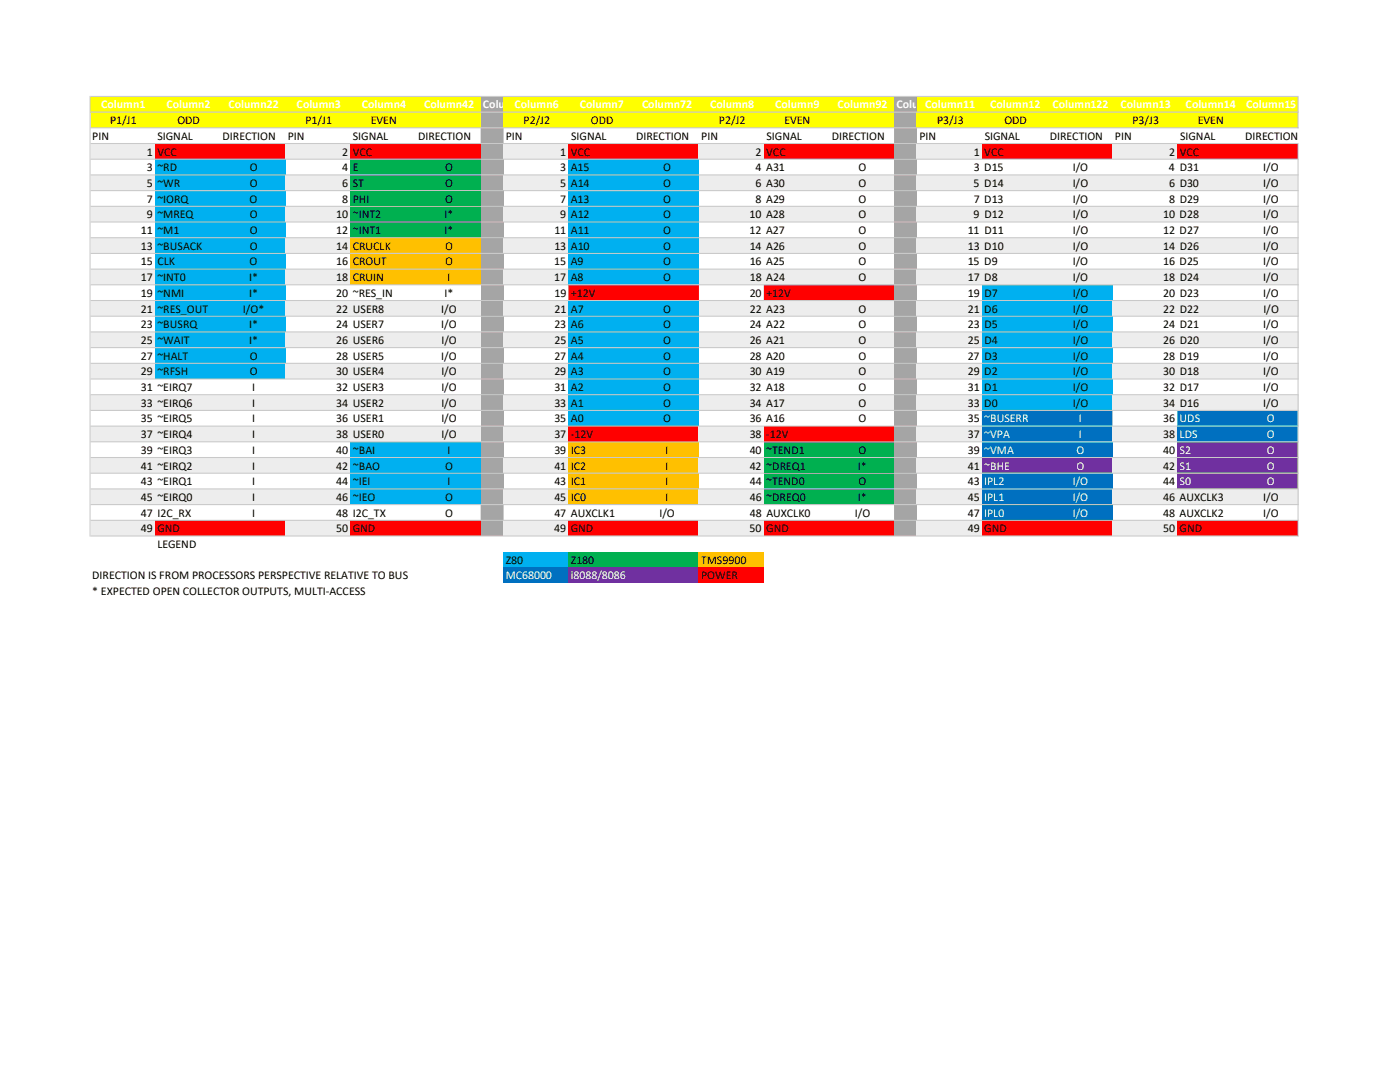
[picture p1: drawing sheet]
<svg xmlns="http://www.w3.org/2000/svg" width="279mm" height="216mm" viewBox="0 0 279 216" stroke-linecap="round" stroke-linejoin="round" font-family="sans-serif">
<defs><g id="words">
<g font-size="2.4" fill="#fff">
<text x="20.2" y="21.6">Column1</text>
<text x="33.2" y="21.6">Column2</text>
<text x="45.6" y="21.6">Column22</text>
<text x="59.2" y="21.6">Column3</text>
<text x="72.2" y="21.6">Column4</text>
<text x="84.6" y="21.6">Column42</text>
<text x="96.4" y="21.6">Column5</text>
<text x="102.7" y="21.6">Column6</text>
<text x="115.7" y="21.6">Column7</text>
<text x="128.1" y="21.6">Column72</text>
<text x="141.7" y="21.6">Column8</text>
<text x="154.7" y="21.6">Column9</text>
<text x="167.1" y="21.6">Column92</text>
<text x="178.9" y="21.6">Column10</text>
<text x="184.6" y="21.6">Column11</text>
<text x="197.6" y="21.6">Column12</text>
<text x="210" y="21.6">Column122</text>
<text x="223.6" y="21.6">Column13</text>
<text x="236.6" y="21.6">Column14</text>
<text x="248.7" y="21.6">Column15</text>
<text x="196.4" y="84.3">~BUSERR</text>
<text x="196.4" y="87.4">~VPA</text>
<text x="215.3" y="84.3">I</text>
<text x="215.3" y="87.4">I</text>
<text x="235.4" y="84.3">UDS</text>
<text x="235.4" y="87.4">LDS</text>
<text x="252.8" y="87.4">O</text>
<text x="252.9" y="84.3">O</text>
<text x="196.4" y="90.6">~VMA</text>
<text x="196.4" y="93.7">~BHE</text>
<text x="214.8" y="90.6">O</text>
<text x="214.9" y="93.7">O</text>
<text x="235.4" y="90.6">S2</text>
<text x="235.4" y="93.7">S1</text>
<text x="252.8" y="90.6">O</text>
<text x="252.8" y="93.7">O</text>
<text x="196.4" y="96.8">IPL2</text>
<text x="196.4" y="99.9">IPL1</text>
<text x="214.1" y="96.8">I/O</text>
<text x="214.1" y="99.9">I/O</text>
<text x="235.4" y="96.8">S0</text>
<text x="252.8" y="96.8">O</text>
<text x="196.4" y="103.1">IPL0</text>
<text x="214.1" y="103.1">I/O</text>
<text x="100.9" y="115.6">MC68000</text>
<text x="113.9" y="115.6">i8088/8086</text>
</g>
<g font-size="2.4">
<text x="18.4" y="27.9">PIN</text>
<text x="22" y="24.8">P1/J1</text>
<text x="31.4" y="27.9">SIGNAL</text>
<text x="35.4" y="24.8">ODD</text>
<text x="44.4" y="27.9">DIRECTION</text>
<text x="57.4" y="27.9">PIN</text>
<text x="61" y="24.8">P1/J1</text>
<text x="70.4" y="27.9">SIGNAL</text>
<text x="74" y="24.8">EVEN</text>
<text x="83.4" y="27.9">DIRECTION</text>
<text x="101" y="27.9">PIN</text>
<text x="104.5" y="24.8">P2/J2</text>
<text x="114" y="27.9">SIGNAL</text>
<text x="117.9" y="24.8">ODD</text>
<text x="127" y="27.9">DIRECTION</text>
<text x="140" y="27.9">PIN</text>
<text x="143.5" y="24.8">P2/J2</text>
<text x="153" y="27.9">SIGNAL</text>
<text x="156.5" y="24.8">EVEN</text>
<text x="166" y="27.9">DIRECTION</text>
<text x="183.5" y="27.9">PIN</text>
<text x="187" y="24.8">P3/J3</text>
<text x="196.5" y="27.9">SIGNAL</text>
<text x="200.4" y="24.8">ODD</text>
<text x="209.5" y="27.9">DIRECTION</text>
<text x="222.5" y="27.9">PIN</text>
<text x="226" y="24.8">P3/J3</text>
<text x="235.5" y="27.9">SIGNAL</text>
<text x="239.1" y="24.8">EVEN</text>
<text x="248.5" y="27.9">DIRECTION</text>
<text x="29.3" y="31">1 VCC</text>
<text x="29.3" y="34.2">3 ~RD</text>
<text x="49.8" y="34.2">O</text>
<text x="68.3" y="31">2 VCC</text>
<text x="68.3" y="34.2">4 E</text>
<text x="88.8" y="34.2">O</text>
<text x="111.8" y="34.2">3 A15</text>
<text x="111.8" y="31">1 VCC</text>
<text x="132.3" y="34.2">O</text>
<text x="150.8" y="34.2">4 A31</text>
<text x="150.8" y="31">2 VCC</text>
<text x="171.3" y="34.2">O</text>
<text x="194.3" y="34.2">3 D15</text>
<text x="194.3" y="31">1 VCC</text>
<text x="214.1" y="34.2">I/O</text>
<text x="233.3" y="34.2">4 D31</text>
<text x="233.3" y="31">2 VCC</text>
<text x="252.1" y="34.2">I/O</text>
<text x="29.3" y="37.3">5 ~WR</text>
<text x="29.3" y="40.4">7 ~IORQ</text>
<text x="49.8" y="40.4">O</text>
<text x="49.8" y="37.3">O</text>
<text x="68.3" y="37.3">6 ST</text>
<text x="68.3" y="40.4">8 PHI</text>
<text x="88.8" y="40.4">O</text>
<text x="88.8" y="37.3">O</text>
<text x="111.8" y="37.3">5 A14</text>
<text x="111.8" y="40.4">7 A13</text>
<text x="132.3" y="40.4">O</text>
<text x="132.3" y="37.3">O</text>
<text x="150.8" y="40.4">8 A29</text>
<text x="150.8" y="37.3">6 A30</text>
<text x="171.3" y="37.3">O</text>
<text x="171.3" y="40.4">O</text>
<text x="194.3" y="37.3">5 D14</text>
<text x="194.3" y="40.4">7 D13</text>
<text x="214.1" y="40.4">I/O</text>
<text x="214.1" y="37.3">I/O</text>
<text x="233.3" y="37.3">6 D30</text>
<text x="233.3" y="40.4">8 D29</text>
<text x="252.1" y="37.3">I/O</text>
<text x="252.1" y="40.4">I/O</text>
<text x="28.1" y="46.7">11 ~M1</text>
<text x="29.3" y="43.6">9 ~MREQ</text>
<text x="49.8" y="43.6">O</text>
<text x="49.8" y="46.7">O</text>
<text x="67.1" y="43.6">10 ~INT2</text>
<text x="67.1" y="46.7">12 ~INT1</text>
<text x="88.7" y="43.6">I*</text>
<text x="88.7" y="46.7">I*</text>
<text x="110.6" y="46.7">11 A11</text>
<text x="111.8" y="43.6">9 A12</text>
<text x="132.3" y="46.7">O</text>
<text x="132.3" y="43.6">O</text>
<text x="149.6" y="46.7">12 A27</text>
<text x="149.6" y="43.6">10 A28</text>
<text x="171.3" y="46.7">O</text>
<text x="171.3" y="43.6">O</text>
<text x="193.1" y="46.7">11 D11</text>
<text x="194.3" y="43.6">9 D12</text>
<text x="214.1" y="46.7">I/O</text>
<text x="214.1" y="43.6">I/O</text>
<text x="232.1" y="46.7">12 D27</text>
<text x="232.1" y="43.6">10 D28</text>
<text x="252.1" y="46.7">I/O</text>
<text x="252.1" y="43.6">I/O</text>
<text x="28.1" y="49.8">13 ~BUSACK</text>
<text x="28.1" y="53">15 CLK</text>
<text x="49.8" y="53">O</text>
<text x="49.8" y="49.8">O</text>
<text x="67.1" y="53">16 CROUT</text>
<text x="67.1" y="49.8">14 CRUCLK</text>
<text x="88.8" y="53">O</text>
<text x="88.8" y="49.8">O</text>
<text x="110.6" y="53">15 A9</text>
<text x="110.6" y="49.8">13 A10</text>
<text x="132.3" y="53">O</text>
<text x="132.4" y="49.8">O</text>
<text x="149.6" y="53">16 A25</text>
<text x="149.6" y="49.8">14 A26</text>
<text x="171.3" y="53">O</text>
<text x="171.3" y="49.8">O</text>
<text x="193.1" y="53">15 D9</text>
<text x="193.1" y="49.8">13 D10</text>
<text x="214.1" y="53">I/O</text>
<text x="214.1" y="49.8">I/O</text>
<text x="232.1" y="53">16 D25</text>
<text x="232.1" y="49.8">14 D26</text>
<text x="252.1" y="53">I/O</text>
<text x="252.1" y="49.8">I/O</text>
<text x="28.1" y="56.1">17 ~INT0</text>
<text x="28.1" y="59.2">19 ~NMI</text>
<text x="49.7" y="59.2">I*</text>
<text x="49.7" y="56.1">I*</text>
<text x="67.1" y="59.2">20 ~RES_IN</text>
<text x="67.1" y="56.1">18 CRUIN</text>
<text x="88.7" y="59.2">I*</text>
<text x="89.3" y="56.1">I</text>
<text x="110.6" y="56.1">17 A8</text>
<text x="110.6" y="59.2">19 +12V</text>
<text x="132.3" y="56.1">O</text>
<text x="149.6" y="56.1">18 A24</text>
<text x="149.6" y="59.2">20 +12V</text>
<text x="171.3" y="56.1">O</text>
<text x="193.1" y="56.1">17 D8</text>
<text x="193.2" y="59.2">19 D7</text>
<text x="214.1" y="56.1">I/O</text>
<text x="214.1" y="59.2">I/O</text>
<text x="232.1" y="56.1">18 D24</text>
<text x="232.1" y="59.2">20 D23</text>
<text x="252.1" y="56.1">I/O</text>
<text x="252.1" y="59.2">I/O</text>
<text x="28.1" y="62.4">21 ~RES_OUT</text>
<text x="28.1" y="65.5">23 ~BUSRQ</text>
<text x="48.5" y="62.4">I/O*</text>
<text x="49.7" y="65.5">I*</text>
<text x="67.1" y="65.5">24 USER7</text>
<text x="67.1" y="62.4">22 USER8</text>
<text x="88.1" y="62.4">I/O</text>
<text x="88.1" y="65.5">I/O</text>
<text x="110.6" y="65.5">23 A6</text>
<text x="110.7" y="62.4">21 A7</text>
<text x="132.3" y="65.5">O</text>
<text x="132.4" y="62.4">O</text>
<text x="149.6" y="62.4">22 A23</text>
<text x="149.6" y="65.5">24 A22</text>
<text x="171.3" y="65.5">O</text>
<text x="171.4" y="62.4">O</text>
<text x="193.1" y="62.4">21 D6</text>
<text x="193.1" y="65.5">23 D5</text>
<text x="214.1" y="65.5">I/O</text>
<text x="214.1" y="62.4">I/O</text>
<text x="232.1" y="62.4">22 D22</text>
<text x="232.1" y="65.5">24 D21</text>
<text x="252.1" y="65.5">I/O</text>
<text x="252.1" y="62.4">I/O</text>
<text x="28.1" y="68.6">25 ~WAIT</text>
<text x="28.1" y="71.8">27 ~HALT</text>
<text x="49.7" y="68.6">I*</text>
<text x="49.8" y="71.8">O</text>
<text x="67.1" y="71.8">28 USER5</text>
<text x="67.1" y="68.6">26 USER6</text>
<text x="88.1" y="71.8">I/O</text>
<text x="88.1" y="68.6">I/O</text>
<text x="110.6" y="71.8">27 A4</text>
<text x="110.6" y="68.6">25 A5</text>
<text x="132.3" y="71.8">O</text>
<text x="132.3" y="68.6">O</text>
<text x="149.6" y="71.8">28 A20</text>
<text x="149.6" y="68.6">26 A21</text>
<text x="171.3" y="71.8">O</text>
<text x="171.4" y="68.6">O</text>
<text x="193.2" y="71.8">27 D3</text>
<text x="193.2" y="68.6">25 D4</text>
<text x="214.1" y="71.8">I/O</text>
<text x="214.1" y="68.6">I/O</text>
<text x="232.1" y="71.8">28 D19</text>
<text x="232.1" y="68.6">26 D20</text>
<text x="252.1" y="71.8">I/O</text>
<text x="252.1" y="68.6">I/O</text>
<text x="28.1" y="74.9">29 ~RFSH</text>
<text x="49.8" y="74.9">O</text>
<text x="67.1" y="74.9">30 USER4</text>
<text x="88.1" y="74.9">I/O</text>
<text x="110.6" y="74.9">29 A3</text>
<text x="132.4" y="74.9">O</text>
<text x="149.6" y="74.9">30 A19</text>
<text x="171.3" y="74.9">O</text>
<text x="193.1" y="74.9">29 D2</text>
<text x="214.1" y="74.9">I/O</text>
<text x="232.1" y="74.9">30 D18</text>
<text x="252.1" y="74.9">I/O</text>
<text x="28.1" y="78">31 ~EIRQ7</text>
<text x="28.1" y="81.2">33 ~EIRQ6</text>
<text x="50.3" y="78">I</text>
<text x="50.3" y="81.2">I</text>
<text x="67.1" y="78">32 USER3</text>
<text x="67.1" y="81.2">34 USER2</text>
<text x="88.1" y="78">I/O</text>
<text x="88.1" y="81.2">I/O</text>
<text x="110.6" y="78">31 A2</text>
<text x="110.6" y="81.2">33 A1</text>
<text x="132.4" y="78">O</text>
<text x="132.4" y="81.2">O</text>
<text x="149.6" y="78">32 A18</text>
<text x="149.6" y="81.2">34 A17</text>
<text x="171.3" y="78">O</text>
<text x="171.3" y="81.2">O</text>
<text x="193.1" y="78">31 D1</text>
<text x="193.1" y="81.2">33 D0</text>
<text x="214.1" y="78">I/O</text>
<text x="214.1" y="81.2">I/O</text>
<text x="232.1" y="78">32 D17</text>
<text x="232.1" y="81.2">34 D16</text>
<text x="252.1" y="78">I/O</text>
<text x="252.1" y="81.2">I/O</text>
<text x="28.1" y="84.3">35 ~EIRQ5</text>
<text x="28.1" y="87.4">37 ~EIRQ4</text>
<text x="50.3" y="84.3">I</text>
<text x="50.3" y="87.4">I</text>
<text x="67.1" y="84.3">36 USER1</text>
<text x="67.1" y="87.4">38 USER0</text>
<text x="88.1" y="84.3">I/O</text>
<text x="88.1" y="87.4">I/O</text>
<text x="110.6" y="84.3">35 A0</text>
<text x="110.6" y="87.4">37 -12V</text>
<text x="132.4" y="84.3">O</text>
<text x="149.6" y="87.4">38 -12V</text>
<text x="149.6" y="84.3">36 A16</text>
<text x="171.3" y="84.3">O</text>
<text x="193.1" y="84.3">35</text>
<text x="193.1" y="87.4">37</text>
<text x="232.1" y="84.3">36</text>
<text x="232.1" y="87.4">38</text>
<text x="28.1" y="90.6">39 ~EIRQ3</text>
<text x="28.1" y="93.7">41 ~EIRQ2</text>
<text x="50.3" y="90.6">I</text>
<text x="50.3" y="93.7">I</text>
<text x="67.1" y="90.6">40 ~BAI</text>
<text x="67.1" y="93.7">42 ~BAO</text>
<text x="88.8" y="93.7">O</text>
<text x="89.3" y="90.6">I</text>
<text x="110.6" y="90.6">39 IC3</text>
<text x="110.6" y="93.7">41 IC2</text>
<text x="132.8" y="90.6">I</text>
<text x="132.8" y="93.7">I</text>
<text x="149.6" y="90.6">40 ~TEND1</text>
<text x="149.6" y="93.7">42 ~DREQ1</text>
<text x="171.2" y="93.7">I*</text>
<text x="171.3" y="90.6">O</text>
<text x="193.1" y="93.7">41</text>
<text x="193.2" y="90.6">39</text>
<text x="232.1" y="90.6">40</text>
<text x="232.1" y="93.7">42</text>
<text x="28.1" y="96.8">43 ~EIRQ1</text>
<text x="28.1" y="99.9">45 ~EIRQ0</text>
<text x="50.3" y="96.8">I</text>
<text x="50.3" y="99.9">I</text>
<text x="67.1" y="96.8">44 ~IEI</text>
<text x="67.1" y="99.9">46 ~IEO</text>
<text x="88.8" y="99.9">O</text>
<text x="89.3" y="96.8">I</text>
<text x="110.6" y="96.8">43 IC1</text>
<text x="110.6" y="99.9">45 IC0</text>
<text x="132.8" y="96.8">I</text>
<text x="132.8" y="99.9">I</text>
<text x="149.6" y="96.8">44 ~TEND0</text>
<text x="149.6" y="99.9">46 ~DREQ0</text>
<text x="171.2" y="99.9">I*</text>
<text x="171.3" y="96.8">O</text>
<text x="193.1" y="99.9">45</text>
<text x="193.1" y="96.8">43</text>
<text x="232.1" y="96.8">44</text>
<text x="232.1" y="99.9">46 AUXCLK3</text>
<text x="252.1" y="99.9">I/O</text>
<text x="28.1" y="103.1">47 I2C_RX</text>
<text x="28.1" y="106.2">49 GND</text>
<text x="50.3" y="103.1">I</text>
<text x="67.1" y="103.1">48 I2C_TX</text>
<text x="67.1" y="106.2">50 GND</text>
<text x="88.8" y="103.1">O</text>
<text x="110.6" y="106.2">49 GND</text>
<text x="110.6" y="103.1">47 AUXCLK1</text>
<text x="131.6" y="103.1">I/O</text>
<text x="149.6" y="106.2">50 GND</text>
<text x="149.6" y="103.1">48 AUXCLK0</text>
<text x="170.6" y="103.1">I/O</text>
<text x="193.1" y="106.2">49 GND</text>
<text x="193.2" y="103.1">47</text>
<text x="232.1" y="103.1">48 AUXCLK2</text>
<text x="232.1" y="106.2">50 GND</text>
<text x="252.1" y="103.1">I/O</text>
<text x="31.4" y="109.3">LEGEND</text>
<text x="100.9" y="112.5">Z80</text>
<text x="113.9" y="112.5">Z180</text>
<text x="139.9" y="112.5">TMS9900</text>
<text x="18.4" y="115.6">DIRECTION IS FROM PROCESSORS PERSPECTIVE RELATIVE TO BUS</text>
<text x="18.4" y="118.7">* EXPECTED OPEN COLLECTOR OUTPUTS, MULTI-ACCESS</text>
<text x="139.9" y="115.6">POWER</text>
</g>
</g></defs>
<path d="M18.1 19.4h77.9v3h-77.9z" fill="#ff0"/>
<path d="M95.9 19.4h4.6v3h-4.6z" fill="#a5a5a5"/>
<path d="M100.5 19.4h78v3h-78z" fill="#ff0"/>
<path d="M178.4 19.4h4.6v3h-4.6z" fill="#a5a5a5"/>
<path d="M183 19.4h76.1v3h-76.1zM18.1 22.4h77.9v3.1h-77.9z" fill-rule="evenodd" fill="#ff0"/>
<path d="M95.9 22.4h4.6v3.1h-4.6z" fill="#a5a5a5"/>
<path d="M100.5 22.4h78v3.1h-78z" fill="#ff0"/>
<path d="M178.4 22.4h4.6v3.1h-4.6z" fill="#a5a5a5"/>
<path d="M183 22.4h76.1v3.1h-76.1z" fill="#ff0"/>
<path d="M95.9 25.5h4.6v3.2h-4.6zM178.4 25.5h4.6v3.2h-4.6z" fill-rule="evenodd" fill="#a5a5a5"/>
<path d="M18.1 28.6h12.9v3.2h-12.9z" fill="#ededed"/>
<path d="M30.9 28.6h26.1v3.2h-26.1z" fill="#f00"/>
<path d="M56.9 28.6h13.1v3.2h-13.1z" fill="#ededed"/>
<path d="M69.9 28.6h26.1v3.2h-26.1z" fill="#f00"/>
<path d="M95.9 28.6h4.6v3.2h-4.6z" fill="#a5a5a5"/>
<path d="M100.5 28.6h13v3.2h-13z" fill="#ededed"/>
<path d="M113.5 28.6h26v3.2h-26z" fill="#f00"/>
<path d="M139.4 28.6h13.1v3.2h-13.1z" fill="#ededed"/>
<path d="M152.4 28.6h26.1v3.2h-26.1z" fill="#f00"/>
<path d="M178.4 28.6h4.6v3.2h-4.6z" fill="#a5a5a5"/>
<path d="M183 28.6h13v3.2h-13z" fill="#ededed"/>
<path d="M196 28.6h26v3.2h-26z" fill="#f00"/>
<path d="M222 28.6h13v3.2h-13z" fill="#ededed"/>
<path d="M234.9 28.6h24.2v3.2h-24.2z" fill="#f00"/>
<path d="M30.9 31.7h26.1v3.2h-26.1z" fill="#00b0f0"/>
<path d="M69.9 31.7h26.1v3.2h-26.1z" fill="#00b050"/>
<path d="M95.9 31.7h4.6v3.2h-4.6z" fill="#a5a5a5"/>
<path d="M113.5 31.7h26v3.2h-26z" fill="#00b0f0"/>
<path d="M178.4 31.7h4.6v3.2h-4.6z" fill="#a5a5a5"/>
<path d="M18.1 34.9h12.9v3.2h-12.9z" fill="#ededed"/>
<path d="M30.9 34.9h26.1v3.2h-26.1z" fill="#00b0f0"/>
<path d="M56.9 34.9h13.1v3.2h-13.1z" fill="#ededed"/>
<path d="M69.9 34.9h26.1v3.2h-26.1z" fill="#00b050"/>
<path d="M95.9 34.9h4.6v3.2h-4.6z" fill="#a5a5a5"/>
<path d="M100.5 34.9h13v3.2h-13z" fill="#ededed"/>
<path d="M113.5 34.9h26v3.2h-26z" fill="#00b0f0"/>
<path d="M139.4 34.9h39.1v3.2h-39.1z" fill="#ededed"/>
<path d="M178.4 34.9h4.6v3.2h-4.6z" fill="#a5a5a5"/>
<path d="M183 34.9h76.1v3.2h-76.1z" fill="#ededed"/>
<path d="M30.9 38h26.1v3.2h-26.1z" fill="#00b0f0"/>
<path d="M69.9 38h26.1v3.2h-26.1z" fill="#00b050"/>
<path d="M95.9 38h4.6v3.2h-4.6z" fill="#a5a5a5"/>
<path d="M113.5 38h26v3.2h-26z" fill="#00b0f0"/>
<path d="M178.4 38h4.6v3.2h-4.6z" fill="#a5a5a5"/>
<path d="M18.1 41.1h12.9v3.2h-12.9z" fill="#ededed"/>
<path d="M30.9 41.1h26.1v3.2h-26.1z" fill="#00b0f0"/>
<path d="M56.9 41.1h13.1v3.2h-13.1z" fill="#ededed"/>
<path d="M69.9 41.1h26.1v3.2h-26.1z" fill="#00b050"/>
<path d="M95.9 41.1h4.6v3.2h-4.6z" fill="#a5a5a5"/>
<path d="M100.5 41.1h13v3.2h-13z" fill="#ededed"/>
<path d="M113.5 41.1h26v3.2h-26z" fill="#00b0f0"/>
<path d="M139.4 41.1h39.1v3.2h-39.1z" fill="#ededed"/>
<path d="M178.4 41.1h4.6v3.2h-4.6z" fill="#a5a5a5"/>
<path d="M183 41.1h76.1v3.2h-76.1z" fill="#ededed"/>
<path d="M30.9 44.3h26.1v3.2h-26.1z" fill="#00b0f0"/>
<path d="M69.9 44.3h26.1v3.2h-26.1z" fill="#00b050"/>
<path d="M95.9 44.3h4.6v3.2h-4.6z" fill="#a5a5a5"/>
<path d="M113.5 44.3h26v3.2h-26z" fill="#00b0f0"/>
<path d="M178.4 44.3h4.6v3.2h-4.6z" fill="#a5a5a5"/>
<path d="M18.1 47.4h12.9v3.2h-12.9z" fill="#ededed"/>
<path d="M30.9 47.4h26.1v3.2h-26.1z" fill="#00b0f0"/>
<path d="M56.9 47.4h13.1v3.2h-13.1z" fill="#ededed"/>
<path d="M69.9 47.4h26.1v3.2h-26.1z" fill="#ffc000"/>
<path d="M95.9 47.4h4.6v3.2h-4.6z" fill="#a5a5a5"/>
<path d="M100.5 47.4h13v3.2h-13z" fill="#ededed"/>
<path d="M113.5 47.4h26v3.2h-26z" fill="#00b0f0"/>
<path d="M139.4 47.4h39.1v3.2h-39.1z" fill="#ededed"/>
<path d="M178.4 47.4h4.6v3.2h-4.6z" fill="#a5a5a5"/>
<path d="M183 47.4h76.1v3.2h-76.1z" fill="#ededed"/>
<path d="M30.9 50.5h26.1v3.2h-26.1z" fill="#00b0f0"/>
<path d="M69.9 50.5h26.1v3.2h-26.1z" fill="#ffc000"/>
<path d="M95.9 50.5h4.6v3.2h-4.6z" fill="#a5a5a5"/>
<path d="M113.5 50.5h26v3.2h-26z" fill="#00b0f0"/>
<path d="M178.4 50.5h4.6v3.2h-4.6z" fill="#a5a5a5"/>
<path d="M18.1 53.7h12.9v3.2h-12.9z" fill="#ededed"/>
<path d="M30.9 53.7h26.1v3.2h-26.1z" fill="#00b0f0"/>
<path d="M56.9 53.7h13.1v3.2h-13.1z" fill="#ededed"/>
<path d="M69.9 53.7h26.1v3.2h-26.1z" fill="#ffc000"/>
<path d="M95.9 53.7h4.6v3.2h-4.6z" fill="#a5a5a5"/>
<path d="M100.5 53.7h13v3.2h-13z" fill="#ededed"/>
<path d="M113.5 53.7h26v3.2h-26z" fill="#00b0f0"/>
<path d="M139.4 53.7h39.1v3.2h-39.1z" fill="#ededed"/>
<path d="M178.4 53.7h4.6v3.2h-4.6z" fill="#a5a5a5"/>
<path d="M183 53.7h76.1v3.2h-76.1z" fill="#ededed"/>
<path d="M30.9 56.8h26.1v3.2h-26.1z" fill="#00b0f0"/>
<path d="M95.9 56.8h4.6v3.2h-4.6z" fill="#a5a5a5"/>
<path d="M113.5 56.8h26v3.2h-26zM152.4 56.8h26.1v3.2h-26.1z" fill-rule="evenodd" fill="#f00"/>
<path d="M178.4 56.8h4.6v3.2h-4.6z" fill="#a5a5a5"/>
<path d="M196 56.8h26v3.2h-26z" fill="#00b0f0"/>
<path d="M18.1 59.9h12.9v3.2h-12.9z" fill="#ededed"/>
<path d="M30.9 59.9h26.1v3.2h-26.1z" fill="#00b0f0"/>
<path d="M56.9 59.9h39.1v3.2h-39.1z" fill="#ededed"/>
<path d="M95.9 59.9h4.6v3.2h-4.6z" fill="#a5a5a5"/>
<path d="M100.5 59.9h13v3.2h-13z" fill="#ededed"/>
<path d="M113.5 59.9h26v3.2h-26z" fill="#00b0f0"/>
<path d="M139.4 59.9h39.1v3.2h-39.1z" fill="#ededed"/>
<path d="M178.4 59.9h4.6v3.2h-4.6z" fill="#a5a5a5"/>
<path d="M183 59.9h13v3.2h-13z" fill="#ededed"/>
<path d="M196 59.9h26v3.2h-26z" fill="#00b0f0"/>
<path d="M222 59.9h37.1v3.2h-37.1z" fill="#ededed"/>
<path d="M30.9 63.1h26.1v3.2h-26.1z" fill="#00b0f0"/>
<path d="M95.9 63.1h4.6v3.2h-4.6z" fill="#a5a5a5"/>
<path d="M113.5 63.1h26v3.2h-26z" fill="#00b0f0"/>
<path d="M178.4 63.1h4.6v3.2h-4.6z" fill="#a5a5a5"/>
<path d="M196 63.1h26v3.2h-26z" fill="#00b0f0"/>
<path d="M18.1 66.2h12.9v3.2h-12.9z" fill="#ededed"/>
<path d="M30.9 66.2h26.1v3.2h-26.1z" fill="#00b0f0"/>
<path d="M56.9 66.2h39.1v3.2h-39.1z" fill="#ededed"/>
<path d="M95.9 66.2h4.6v3.2h-4.6z" fill="#a5a5a5"/>
<path d="M100.5 66.2h13v3.2h-13z" fill="#ededed"/>
<path d="M113.5 66.2h26v3.2h-26z" fill="#00b0f0"/>
<path d="M139.4 66.2h39.1v3.2h-39.1z" fill="#ededed"/>
<path d="M178.4 66.2h4.6v3.2h-4.6z" fill="#a5a5a5"/>
<path d="M183 66.2h13v3.2h-13z" fill="#ededed"/>
<path d="M196 66.2h26v3.2h-26z" fill="#00b0f0"/>
<path d="M222 66.2h37.1v3.2h-37.1z" fill="#ededed"/>
<path d="M30.9 69.3h26.1v3.2h-26.1z" fill="#00b0f0"/>
<path d="M95.9 69.3h4.6v3.2h-4.6z" fill="#a5a5a5"/>
<path d="M113.5 69.3h26v3.2h-26z" fill="#00b0f0"/>
<path d="M178.4 69.3h4.6v3.2h-4.6z" fill="#a5a5a5"/>
<path d="M196 69.3h26v3.2h-26z" fill="#00b0f0"/>
<path d="M18.1 72.5h12.9v3.1h-12.9z" fill="#ededed"/>
<path d="M30.9 72.5h26.1v3.1h-26.1z" fill="#00b0f0"/>
<path d="M56.9 72.5h39.1v3.1h-39.1z" fill="#ededed"/>
<path d="M95.9 72.5h4.6v3.1h-4.6z" fill="#a5a5a5"/>
<path d="M100.5 72.5h13v3.1h-13z" fill="#ededed"/>
<path d="M113.5 72.5h26v3.1h-26z" fill="#00b0f0"/>
<path d="M139.4 72.5h39.1v3.1h-39.1z" fill="#ededed"/>
<path d="M178.4 72.5h4.6v3.1h-4.6z" fill="#a5a5a5"/>
<path d="M183 72.5h13v3.1h-13z" fill="#ededed"/>
<path d="M196 72.5h26v3.1h-26z" fill="#00b0f0"/>
<path d="M222 72.5h37.1v3.1h-37.1z" fill="#ededed"/>
<path d="M95.9 75.6h4.6v3.2h-4.6z" fill="#a5a5a5"/>
<path d="M113.5 75.6h26v3.2h-26z" fill="#00b0f0"/>
<path d="M178.4 75.6h4.6v3.2h-4.6z" fill="#a5a5a5"/>
<path d="M196 75.6h26v3.2h-26z" fill="#00b0f0"/>
<path d="M18.1 78.7h77.9v3.2h-77.9z" fill="#ededed"/>
<path d="M95.9 78.7h4.6v3.2h-4.6z" fill="#a5a5a5"/>
<path d="M100.5 78.7h13v3.2h-13z" fill="#ededed"/>
<path d="M113.5 78.7h26v3.2h-26z" fill="#00b0f0"/>
<path d="M139.4 78.7h39.1v3.2h-39.1z" fill="#ededed"/>
<path d="M178.4 78.7h4.6v3.2h-4.6z" fill="#a5a5a5"/>
<path d="M183 78.7h13v3.2h-13z" fill="#ededed"/>
<path d="M196 78.7h26v3.2h-26z" fill="#00b0f0"/>
<path d="M222 78.7h37.1v3.2h-37.1z" fill="#ededed"/>
<path d="M95.9 81.9h4.6v3.1h-4.6z" fill="#a5a5a5"/>
<path d="M113.5 81.9h26v3.1h-26z" fill="#00b0f0"/>
<path d="M178.4 81.9h4.6v3.1h-4.6z" fill="#a5a5a5"/>
<path d="M196 81.9h26v3.1h-26zM234.9 81.9h24.2v3.1h-24.2z" fill-rule="evenodd" fill="#0070c0"/>
<path d="M18.1 85h77.9v3.2h-77.9z" fill="#ededed"/>
<path d="M95.9 85h4.6v3.2h-4.6z" fill="#a5a5a5"/>
<path d="M100.5 85h13v3.2h-13z" fill="#ededed"/>
<path d="M113.5 85h26v3.2h-26z" fill="#f00"/>
<path d="M139.4 85h13.1v3.2h-13.1z" fill="#ededed"/>
<path d="M152.4 85h26.1v3.2h-26.1z" fill="#f00"/>
<path d="M178.4 85h4.6v3.2h-4.6z" fill="#a5a5a5"/>
<path d="M183 85h13v3.2h-13z" fill="#ededed"/>
<path d="M196 85h26v3.2h-26z" fill="#0070c0"/>
<path d="M222 85h13v3.2h-13z" fill="#ededed"/>
<path d="M234.9 85h24.2v3.2h-24.2z" fill="#0070c0"/>
<path d="M69.9 88.1h26.1v3.2h-26.1z" fill="#00b0f0"/>
<path d="M95.9 88.1h4.6v3.2h-4.6z" fill="#a5a5a5"/>
<path d="M113.5 88.1h26v3.2h-26z" fill="#ffc000"/>
<path d="M152.4 88.1h26.1v3.2h-26.1z" fill="#00b050"/>
<path d="M178.4 88.1h4.6v3.2h-4.6z" fill="#a5a5a5"/>
<path d="M196 88.1h26v3.2h-26z" fill="#0070c0"/>
<path d="M234.9 88.1h24.2v3.2h-24.2z" fill="#7030a0"/>
<path d="M18.1 91.3h51.9v3.1h-51.9z" fill="#ededed"/>
<path d="M69.9 91.3h26.1v3.1h-26.1z" fill="#00b0f0"/>
<path d="M95.9 91.3h4.6v3.1h-4.6z" fill="#a5a5a5"/>
<path d="M100.5 91.3h13v3.1h-13z" fill="#ededed"/>
<path d="M113.5 91.3h26v3.1h-26z" fill="#ffc000"/>
<path d="M139.4 91.3h13.1v3.1h-13.1z" fill="#ededed"/>
<path d="M152.4 91.3h26.1v3.1h-26.1z" fill="#00b050"/>
<path d="M178.4 91.3h4.6v3.1h-4.6z" fill="#a5a5a5"/>
<path d="M183 91.3h13v3.1h-13z" fill="#ededed"/>
<path d="M196 91.3h26v3.1h-26z" fill="#7030a0"/>
<path d="M222 91.3h13v3.1h-13z" fill="#ededed"/>
<path d="M234.9 91.3h24.2v3.1h-24.2z" fill="#7030a0"/>
<path d="M69.9 94.4h26.1v3.2h-26.1z" fill="#00b0f0"/>
<path d="M95.9 94.4h4.6v3.2h-4.6z" fill="#a5a5a5"/>
<path d="M113.5 94.4h26v3.2h-26z" fill="#ffc000"/>
<path d="M152.4 94.4h26.1v3.2h-26.1z" fill="#00b050"/>
<path d="M178.4 94.4h4.6v3.2h-4.6z" fill="#a5a5a5"/>
<path d="M196 94.4h26v3.2h-26z" fill="#0070c0"/>
<path d="M234.9 94.4h24.2v3.2h-24.2z" fill="#7030a0"/>
<path d="M18.1 97.5h51.9v3.2h-51.9z" fill="#ededed"/>
<path d="M69.9 97.5h26.1v3.2h-26.1z" fill="#00b0f0"/>
<path d="M95.9 97.5h4.6v3.2h-4.6z" fill="#a5a5a5"/>
<path d="M100.5 97.5h13v3.2h-13z" fill="#ededed"/>
<path d="M113.5 97.5h26v3.2h-26z" fill="#ffc000"/>
<path d="M139.4 97.5h13.1v3.2h-13.1z" fill="#ededed"/>
<path d="M152.4 97.5h26.1v3.2h-26.1z" fill="#00b050"/>
<path d="M178.4 97.5h4.6v3.2h-4.6z" fill="#a5a5a5"/>
<path d="M183 97.5h13v3.2h-13z" fill="#ededed"/>
<path d="M196 97.5h26v3.2h-26z" fill="#0070c0"/>
<path d="M222 97.5h37.1v3.2h-37.1z" fill="#ededed"/>
<path d="M95.9 100.7h4.6v3.1h-4.6zM178.4 100.7h4.6v3.1h-4.6z" fill-rule="evenodd" fill="#a5a5a5"/>
<path d="M196 100.7h26v3.1h-26z" fill="#0070c0"/>
<path d="M18.1 103.8h12.9v3.2h-12.9z" fill="#ededed"/>
<path d="M30.9 103.8h26.1v3.2h-26.1z" fill="#f00"/>
<path d="M56.9 103.8h13.1v3.2h-13.1z" fill="#ededed"/>
<path d="M69.9 103.8h26.1v3.2h-26.1z" fill="#f00"/>
<path d="M95.9 103.8h4.6v3.2h-4.6z" fill="#a5a5a5"/>
<path d="M100.5 103.8h13v3.2h-13z" fill="#ededed"/>
<path d="M113.5 103.8h26v3.2h-26z" fill="#f00"/>
<path d="M139.4 103.8h13.1v3.2h-13.1z" fill="#ededed"/>
<path d="M152.4 103.8h26.1v3.2h-26.1z" fill="#f00"/>
<path d="M178.4 103.8h4.6v3.2h-4.6z" fill="#a5a5a5"/>
<path d="M183 103.8h13v3.2h-13z" fill="#ededed"/>
<path d="M196 103.8h26v3.2h-26z" fill="#f00"/>
<path d="M222 103.8h13v3.2h-13z" fill="#ededed"/>
<path d="M234.9 103.8h24.2v3.2h-24.2z" fill="#f00"/>
<path d="M100.5 110.1h13v3.1h-13z" fill="#00b0f0"/>
<path d="M113.5 110.1h26v3.1h-26z" fill="#00b050"/>
<path d="M139.4 110.1h13.1v3.1h-13.1z" fill="#ffc000"/>
<path d="M100.5 113.2h13v3.2h-13z" fill="#0070c0"/>
<path d="M113.5 113.2h26v3.2h-26z" fill="#7030a0"/>
<path d="M139.4 113.2h13.1v3.2h-13.1z" fill="#f00"/>
<g fill="#c9c9c9">
<path d="M259 19.3h.2v6.3h-.2zM17.9 19.1h.2v88h-.2zM259 28.7h.2v78.4h-.2z" fill-rule="evenodd"/>
<path d="M18.1 19.1h241.1v.2h-241.1zM18.1 22.3h241.1v.2h-241.1zM18.1 25.4h241.1v.2h-241.1zM18.1 28.5h241.1v.2h-241.1zM18.1 31.7h241.1v.2h-241.1zM18.1 34.8h241.1v.2h-241.1zM18.1 37.9h241.1v.2h-241.1zM18.1 41.1h241.1v.2h-241.1zM18.1 44.2h241.1v.2h-241.1zM18.1 47.3h241.1v.2h-241.1zM18.1 50.5h241.1v.2h-241.1zM18.1 53.6h241.1v.2h-241.1zM18.1 56.7h241.1v.2h-241.1zM18.1 59.9h241.1v.2h-241.1zM18.1 63h241.1v.2h-241.1zM18.1 66.1h241.1v.2h-241.1zM18.1 69.3h241.1v.2h-241.1zM18.1 72.4h241.1v.2h-241.1zM18.1 75.5h241.1v.2h-241.1zM18.1 78.7h241.1v.2h-241.1zM18.1 81.8h241.1v.2h-241.1zM18.1 84.9h241.1v.2h-241.1zM18.1 88.1h241.1v.2h-241.1zM18.1 91.2h241.1v.2h-241.1zM18.1 94.3h241.1v.2h-241.1zM18.1 97.5h241.1v.2h-241.1zM18.1 100.6h241.1v.2h-241.1zM18.1 103.7h241.1v.2h-241.1zM18.1 106.8h241.1v.3h-241.1z" fill-rule="evenodd"/>
</g>
<use href="#words"/>
</svg>
